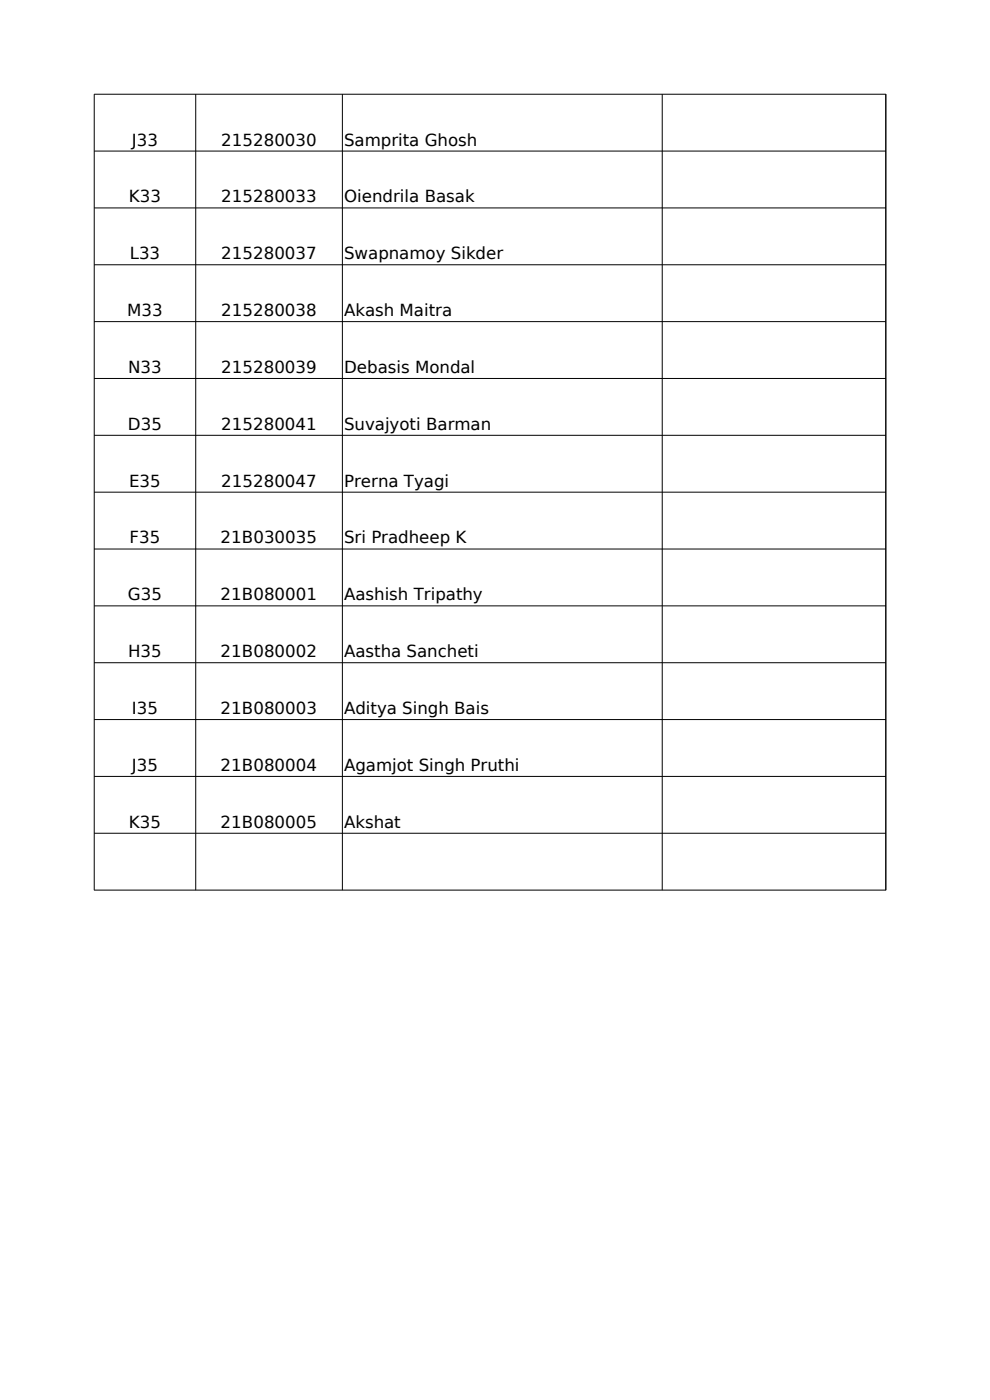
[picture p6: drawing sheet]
<svg xmlns="http://www.w3.org/2000/svg" width="210mm" height="297mm" viewBox="0 0 210 297" stroke-linecap="round" stroke-linejoin="round" font-family="sans-serif">
<defs><g id="words">
<g font-size="3.5">
<text x="28" y="30.9">J33</text>
<text x="46.9" y="30.9">215280030</text>
<text x="73" y="30.9">Samprita Ghosh</text>
<text x="27.3" y="42.9">K33</text>
<text x="46.9" y="42.9">215280033</text>
<text x="73" y="42.9">Oiendrila Basak</text>
<text x="27.5" y="55">L33</text>
<text x="46.9" y="55">215280037</text>
<text x="73" y="55">Swapnamoy Sikder</text>
<text x="27" y="67">M33</text>
<text x="46.9" y="67">215280038</text>
<text x="73" y="67">Akash Maitra</text>
<text x="27.2" y="79.1">N33</text>
<text x="46.9" y="79.1">215280039</text>
<text x="73" y="79.1">Debasis Mondal</text>
<text x="27.1" y="91.2">D35</text>
<text x="46.9" y="91.2">215280041</text>
<text x="73" y="91.2">Suvajyoti Barman</text>
<text x="27.4" y="103.2">E35</text>
<text x="46.9" y="103.2">215280047</text>
<text x="73" y="103.2">Prerna Tyagi</text>
<text x="27.5" y="115.3">F35</text>
<text x="46.8" y="115.3">21B030035</text>
<text x="73" y="115.3">Sri Pradheep K</text>
<text x="27.1" y="127.4">G35</text>
<text x="46.8" y="127.4">21B080001</text>
<text x="73" y="127.4">Aashish Tripathy</text>
<text x="27.2" y="139.4">H35</text>
<text x="46.8" y="139.4">21B080002</text>
<text x="73" y="139.4">Aastha Sancheti</text>
<text x="28" y="151.5">I35</text>
<text x="46.8" y="151.5">21B080003</text>
<text x="73" y="151.5">Aditya Singh Bais</text>
<text x="28" y="163.5">J35</text>
<text x="46.8" y="163.5">21B080004</text>
<text x="73" y="163.5">Agamjot Singh Pruthi</text>
<text x="27.3" y="175.6">K35</text>
<text x="46.8" y="175.6">21B080005</text>
<text x="73" y="175.6">Akshat</text>
</g>
</g></defs>
<g fill="none" stroke="#000" stroke-width=".21">
<path d="M41.5 20v168.9M72.6 20v168.9M140.5 20v168.9M187.9 20v168.9M187.9 20h-167.9v168.9l167.9-.1M20 32.1h167.9M20 44.1h167.9M20 56.2h167.9M20 68.2h167.9M20 80.3h167.9M20 92.4h167.9M20 104.4h167.9"/>
<path d="M20 116.5h167.9M20 128.5h167.9M20 140.6h167.9M20 152.7h167.9M20 164.7h167.9M20 176.8h167.9"/>
</g>
<use href="#words"/>
</svg>
